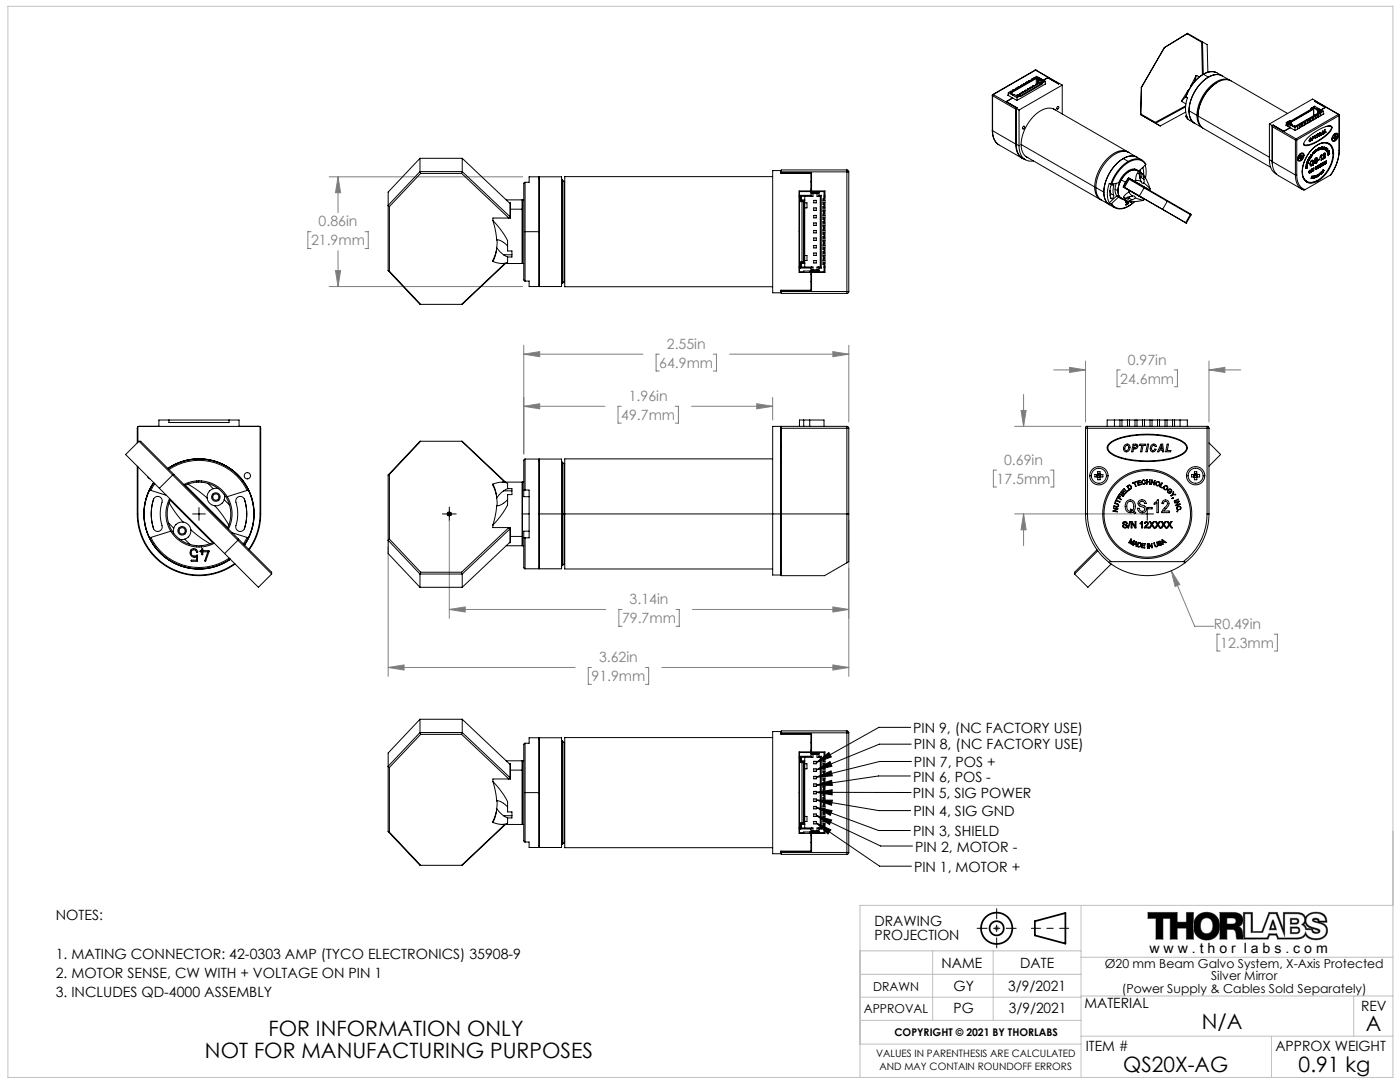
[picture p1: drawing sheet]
<svg xmlns="http://www.w3.org/2000/svg" width="279mm" height="216mm" viewBox="0 0 279 216" stroke-linecap="round" stroke-linejoin="round" font-family="sans-serif">
<defs><g id="words">
<g font-size="4.2">
<text x="53.6" y="206.8">FOR INFORMATION ONLY</text>
<text x="239.8" y="205.3">N/A</text>
<text x="272.6" y="205.8">A</text>
<text x="40.9" y="211">NOT FOR MANUFACTURING PURPOSES</text>
<text x="224.2" y="213.9">QS20X-AG</text>
<text x="259.2" y="213.9">0.91 kg</text>
</g>
<g font-size="2.8" fill="#808080">
<text x="63.6" y="45.2">0.86in</text>
<text x="62.1" y="49">21.9mm</text>
<text x="133.1" y="69.6">2.55in</text>
<text x="131.6" y="73.4">64.9mm</text>
<text x="223.6" y="76.6">24.6mm</text>
<text x="225.1" y="72.8">0.97in</text>
<text x="124" y="83.8">49.7mm</text>
<text x="125.5" y="80">1.96in</text>
<text x="200.4" y="92.8">0.69in</text>
<text x="198.9" y="96.6">17.5mm</text>
<text x="124.1" y="124.4">79.7mm</text>
<text x="125.7" y="120.6">3.14in</text>
<text x="242.2" y="125.5">R0.49in</text>
<text x="243.5" y="129.3">12.3mm</text>
<text x="118" y="135.9">91.9mm</text>
<text x="119.6" y="132.1">3.62in</text>
</g>
<g font-size="2.8">
<text x="182.2" y="146.2">PIN 9, (NC FACTORY USE)</text>
<text x="182.4" y="149.5">PIN 8, (NC FACTORY USE)</text>
<text x="182.2" y="155.9">PIN 6, POS -</text>
<text x="182.4" y="153">PIN 7, POS +</text>
<text x="182.2" y="159.2">PIN 5, SIG POWER</text>
<text x="182.2" y="166.8">PIN 3, SHIELD</text>
<text x="182.3" y="162.8">PIN 4, SIG GND</text>
<text x="182.4" y="173.9">PIN 1, MOTOR +</text>
<text x="182.6" y="169.9">PIN 2, MOTOR -</text>
<text x="11.1" y="183.6">NOTES:</text>
<text x="174.5" y="184.8">DRAWING</text>
<text x="11.1" y="191.3">1. MATING CONNECTOR: 42-0303 AMP (TYCO ELECTRONICS) 35908-9</text>
<text x="174.5" y="187.6">PROJECTION</text>
<text x="229.4" y="190.2">w w w . t h o r l a b s . c o m</text>
<text x="11.1" y="195.1">2. MOTOR SENSE, CW WITH + VOLTAGE ON PIN 1</text>
<text x="187.9" y="193.2">NAME</text>
<text x="190.3" y="197.7">GY</text>
<text x="201.2" y="197.7">3/9/2021</text>
<text x="203.6" y="193.2">DATE</text>
<text x="11.1" y="198.9">3. INCLUDES QD-4000 ASSEMBLY</text>
<text x="190.3" y="202.2">PG</text>
<text x="201.3" y="202.2">3/9/2021</text>
<text x="216.4" y="201.2">MATERIAL</text>
<text x="271.6" y="201.8">REV</text>
<text x="216.7" y="209.7">ITEM #</text>
<text x="254.5" y="209.7">APPROX WEIGHT</text>
</g>
<g font-size="2.5">
<text x="174.2" y="197.7">DRAWN</text>
<text x="220.5" y="193.2">Ø20 mm Beam Galvo System, X-Axis Protected</text>
<text x="241.7" y="195.6">Silver Mirror</text>
<text x="172.4" y="202.2">APPROVAL</text>
<text x="223.9" y="198.1">(Power Supply &amp; Cables Sold Separately)</text>
</g>
<text font-size="2.1" x="178.5" y="206.8">COPYRIGHT © 2021 BY THORLABS</text>
<g font-size="2">
<text x="174.8" y="211">VALUES IN PARENTHESIS ARE CALCULATED</text>
<text x="175.5" y="213.5">AND MAY CONTAIN ROUNDOFF ERRORS</text>
</g>
</g></defs>
<g fill="none" stroke="#000" stroke-width=".35">
<path d="M206.5 183.8l6.1-1.6v6.1l-6.1-1.7z"/>
<circle cx="198.9" cy="185.2" r="1.41"/>
<circle cx="198.9" cy="185.2" r="3.1"/>
</g>
<g fill="none" stroke="#808080" stroke-width=".2">
<path d="M65.7 35.3h38.6M67.5 35.3v7.1M67.5 35.3l.5 3.2h-1zM62.1 46.2h-.7v3.4h.7M65.7 57.2h38.6M67 54h1l-.5 3.2zM67.5 50v7.2M72.8 46.2h.7v3.4h-.7M104.5 70.7l3.2-.5v1zM104.5 70.7h23.8M104.5 68.9v21.7M131.6 70.7h-.7v3.3h.7"/>
<path d="M142.3 70.7h.7v3.3h-.7M145.6 70.7h23.8M154.2 79.3v4.5M166.2 70.2l3.2 .5-3.2 .5zM169.4 68.9v15.3M204.3 78.7v6.4M210.3 73.8h6.3M213.5 73.3l3.1 .5-3.1 .5zM216.6 72v12.2M223.6 73.8h-.7v3.4h.7M234.3 73.8h.7v3.4h-.7M241.3 73.8h6.3"/>
<path d="M241.3 72v12.2M241.3 73.8l3.2-.5v1zM104.5 81.1l3.2-.5v1zM104.5 81.1h16.2M124 81.1h-.7v3.3h.7M134.7 81.1h.7v3.3h-.7M138 81.1h16.2M151 80.6l3.2 .5-3.2 .5zM198.9 93.8h-.6v3.4h.6M202.5 85.1h13.2M203.8 81.9h1l-.5 3.2zM209.7 93.8h.6v3.4h-.6"/>
<path d="M77.5 109.1v25.9M89.7 103.8v19.6M169.4 103.8v31.2M202.5 102.5h25.2M204.3 102.5v6.4M204.3 102.5l.5 3.2h-1zM233.7 113.9l4.7 11.1h3.8M233.7 113.9l1.8 2.7-1 .4zM77.5 133.2h37.3M77.5 133.2l3.1-.5v1zM89.7 121.6h31.2M89.7 121.6l3.1-.5v1z"/>
<path d="M118 133.2h-.6v3.4h.6M124.1 121.6h-.6v3.4h.6M128.8 133.2h.7v3.4h-.7M132.1 133.2h37.3M134.9 121.6h.7v3.4h-.7M138.2 121.6h31.2M166.2 121.1l3.2 .5-3.2 .5zM166.2 132.7l3.2 .5-3.2 .5zM243.5 126.5h-.6v3.4h.6M254.3 126.5h.6v3.4h-.6M198.4 185.2h1M198.6 184.9l.7 .7"/>
<path d="M198.9 184.7v1M199.3 184.9l-.7 .7M229.1 182.1h5.8v1.9h1.9v-1.9h1.4v5.3h-1.4v-2.2h-1.9v2.2h-1.4v-4.1h-1.4v4.1h-1.4v-4.1h-1.6zM239 182.7a2.7 2.7 0 0 1 3.3-.3 2.7 2.7 0 0 1 1.1 3.1 2.66 2.66 0 0 1-3.3 2 2.66 2.66 0 0 1-1.9-3.3l.5-1.1zM240 183.4a1.27 1.27 0 0 1 1.5 0 1.27 1.27 0 0 1 .6 1.3 1.28 1.28 0 0 1-1.3 1.6 1.28 1.28 0 0 1-1.2-1.6v-.5zM243.5 182.1h2.7a1.52 1.52 0 0 1 1.8 .9 1.52 1.52 0 0 1-.8 1.9 1.65 1.65 0 0 1 .9 1.8v.7v-5.3h1.9v3.8h1.8l1.4-3.8h1.7l1.2 3.3v-3.3h3.3l.9 .4 .3 .5a2.61 2.61 0 0 1 4-.1l.2 1.1h-1.5a1.72 1.72 0 0 1 1.7 1.7 1.72 1.72 0 0 1-1.6 1.8 2.56 2.56 0 0 1-2.9-1 1.67 1.67 0 0 1-1.5 .9h-4l-.3-.8h-1.3l-.3 .8h-6.3v-.2a1.78 1.78 0 0 0-.7-1.7h-1.2v1.9h-1.4zM244.9 183.2h1.1a.61 .61 0 0 1 .7 .5 .61 .61 0 0 1-.7 .7h-1.1zM247.2 184.9h.1M248.4 182.3h1.3v3.8h2.3l1.4-3.8h1.3l1.7 4.5v-4.5h2.2a1.27 1.27 0 0 1 1.4 .4 1.27 1.27 0 0 1 .2 1.5l-.5 .3a1.13 1.13 0 0 1 .9 1h1.2a.89 .89 0 0 0 .7 .8 .89 .89 0 0 0 .9-.5l-.2-.4-1.1-.3a1.41 1.41 0 0 1-1.5-1.5 1.41 1.41 0 0 1 1.6-1.3 1.86 1.86 0 0 1 2.3 1.5h-1.2a.74 .74 0 0 0-.6-.6 .74 .74 0 0 0-.8 .4l.1 .2a5.8 5.8 0 0 1 2.5 1.2 1.67 1.67 0 0 1-.2 1.7 1.67 1.67 0 0 1-1.7 .6 1.87 1.87 0 0 1-2.1-1.4 1.53 1.53 0 0 1-1.8 1.3h-3.5l-.4-.9h-1.6l-.3 .8h-4.5zM253.9 183.6h.2l.7 1.9h-1.5zM254 184.1l.4 1.2h-.7zM257.5 183.2h1.1a.58 .58 0 0 1 .6 .6 .58 .58 0 0 1-.6 .6h-1.1z"/>
<path d="M257.5 185h1.3a.67 .67 0 0 1 .6 .6 .67 .67 0 0 1-.6 .7h-1.3zM257.8 185.2h.9a.44 .44 0 0 1 .5 .4 .44 .44 0 0 1-.5 .5h-.9zM257.8 183.5h1l.1 .5-.2 .1-.9 .1zM260.5 184a1.54 1.54 0 0 0 1.4 1.3h-1.2l-.2-.6-.3-.2zM262 185.3l1.1 .4a.61 .61 0 0 1-.7 .3 .61 .61 0 0 1-.4-.5zM262.2 183.6l.1-.1a.48 .48 0 0 1 .7 .3v.2l-.6-.2z"/>
</g>
<path d="M205.8 185.2h7.5" fill="none" stroke="#000" stroke-width=".2" stroke-dasharray="15.2 1.3 1.3 1.3" stroke-dashoffset="13.4"/>
<path d="M195 185.2h7.8M198.9 181.3v7.8" fill="none" stroke="#000" stroke-width=".2" stroke-dasharray="15.2 1.3 1.3 1.3" stroke-dashoffset="13.2"/>
<g fill="none" stroke="#c0c0c0" stroke-width=".2">
<path d="M1.6 1.3h276.4v213.7h-276.4zM171.6 189.7h44.1M171.6 199h44.1M171.6 194.4h44.1M186.1 189.7v13.9M198.2 189.7v13.9M215.7 198.7h62.3M215.7 180.7v34.3M215.7 191h62.3M270.2 198.7v8.1M278 180.7h-106.4v34.3M171.6 203.6h44.1"/>
<path d="M171.6 208.3h44.1M215.7 206.8h62.3M253.7 206.8v8.2"/>
</g>
<path d="M240 183.5a1.29 1.29 0 0 1 1.5-.1 1.29 1.29 0 0 1 .5 1.4 1.27 1.27 0 0 1-1.3 1.5 1.27 1.27 0 0 1-1.1-1.6l.1-.7zM238.9 182.8a2.8 2.8 0 0 0-.4 3.5 2.8 2.8 0 0 0 3.3 1.1 2.79 2.79 0 0 0 1.5-3.8 2.79 2.79 0 0 0-3.9-1.2zM229.1 182.1h5.8v1.9h1.9v-1.9h1.4v5.3h-1.4v-2.2h-1.9v2.2h-1.4v-4.1h-1.4v4.1h-1.4v-4.1h-1.6zM243.5 182.1h2.7a1.53 1.53 0 0 1 1.8 .9 1.53 1.53 0 0 1-.8 1.9l.4 .2 .3 .5 .2 1.8h-1.3l-.3-1.6-.2-.2-.4-.1h-1.1v1.9h-1.3zM244.8 183.2v1.2h1.4l.4-.3v-.5l-.2-.3zM262.2 183.6h.7l.1 .4-.7-.2zM260.5 184a1.54 1.54 0 0 0 1.4 1.3h-1.2l-.2-.6a.36 .36 0 0 1 0-.6zM248.1 182.1v5.3h5l.3-.8h1.3l.3 .8h4a1.71 1.71 0 0 0 1.5-.9 2.61 2.61 0 0 0 4.4-.3 1.67 1.67 0 0 0-1.6-2.2h1.5a1.92 1.92 0 0 0-2.5-2 2.14 2.14 0 0 0-1.7 1 1.79 1.79 0 0 0-2.1-.9h-2.4v3.3l-1.2-3.3h-1.7l-1.4 3.8h-1.8v-3.8zM248.4 182.3h1.3v3.8h2.3l1.4-3.8h1.3l1.7 4.5v-4.5h2.2a1.3 1.3 0 0 1 1.7 1.5l-.2 .4-.4 .3 .6 .4 .3 .6h1.2l.1 .5 .6 .3 .6-.1 .3-.3a.66 .66 0 0 0-.8-.7 1.89 1.89 0 0 1-1.9-1.3 1.71 1.71 0 0 1 2.2-1.7 1.58 1.58 0 0 1 1.6 1.6h-1.2l-.2-.4-.4-.2-.7 .2v.4l.8 .3a1.79 1.79 0 0 1 1.9 1.4 1.85 1.85 0 0 1-2.4 1.8 1.79 1.79 0 0 1-1.8-1.4 1.56 1.56 0 0 1-1.8 1.3h-3.5l-.4-.9h-1.6l-.3 .8h-4.5zM262 185.3l1 .4 .1 .2-.3 .1-.6-.1-.2-.2zM253.9 183.6l-.6 1.9h1.5l-.7-1.9zM254 184.1l.4 1.2h-.7zM257.5 183.2l1.5 .1 .2 .3v.5l-.5 .3h-1.2zM257.8 183.5v.7h.8l.3-.2-.1-.5zM257.5 185h1.6l.3 .4-.1 .6-.4 .3h-1.4zM257.8 185.2v.9h1l.4-.3v-.3l-.3-.2z" fill-rule="evenodd" fill="#000"/>
<g fill="none" stroke="#000" stroke-width=".2">
<path d="M38.4 102.5h2.6M39.7 101.3v2.5M88.3 102.5h2.7M89.3 102.2l.7 .7M89.7 101.2v2.7M90 102.2l-.7 .7M227.7 102.5h2.5M229 101.3v2.5M162.9 152.2l2.5-2 .5 .8zM162.9 153.6l2.7-1.6 .4 .9zM162.9 155.1l3-1.3 .2 1zM162.9 156.7l3.1-1 .1 1z"/>
<path d="M162.9 158.1l3.2-.5v1zM162.9 159.6l3.2 .1-.2 1zM162.9 158.1h18.7M162.9 159.6l12.5 2.1h6.3M181.6 158.1h.1M181.7 154.8h-6.4l-12.4 1.9M181.7 145.1h-6.3l-12.5 7.1M181.8 148.5h-6.3l-12.6 5.1M181.9 151.9h-6.4l-12.6 3.2M162.9 161.1l3.2 .6-.4 1zM162.9 162.7l3.1 .9-.4 .9zM162.9 164.2l2.9 1.4-.6 .8z"/>
<path d="M162.9 161.1l12.4 4.6h6.4M162.9 162.7l12.9 6.1h6.3M162.9 164.2l12.6 8.6h6.4"/>
</g>
<path d="M162.9 152.2l2.5-2 .5 .8zM162.9 153.6l2.7-1.6 .4 .9zM162.9 155.1l3-1.3 .2 1zM162.9 156.7l3.1-1 .1 1zM162.9 158.1l3.2-.5v1zM162.9 159.6l3.2 .1-.2 1zM162.9 161.1l3.2 .6-.4 1zM162.9 162.7l3.1 .9-.4 .9zM162.9 164.2l2.9 1.4-.6 .8z" fill="#000"/>
<g fill="#808080">
<path d="M89.7 121.6l3.1-.5v1zM166.2 121.1l3.2 .5-3.2 .5z"/>
<path d="M233.7 113.9l.8 3.1 1-.4zM203.8 81.9h1l-.5 3.2zM204.3 102.5l.5 3.2h-1zM213.5 73.3l3.1 .5-3.1 .5zM241.3 73.8l3.2-.5v1zM166.2 70.2l3.2 .5-3.2 .5zM104.5 70.7l3.2-.5v1zM151 80.6l3.2 .5-3.2 .5zM104.5 81.1l3.2-.5v1zM166.2 132.7l3.2 .5-3.2 .5zM77.5 133.2l3.1-.5v1zM67.5 35.3l.5 3.2h-1zM67 54h1l-.5 3.2z"/>
</g>
<g fill="none" stroke="#000" stroke-width=".2">
<path d="M198 19l.1 .1M198 19v7M198.1 19.1l4.6 2.7M198.1 19.1v7M198.1 18.9l-.1 .1M198.1 18.9h.1M198.2 18.9l-.1 .2M198.2 18.9l4.7 2.6M201.2 18.9l-.1 .1 1 .5M201.2 18.5l1.8 1M201.2 18.5v.6M201.9 18.5l-.2 .1 .5 .4 .2-.1 .8 .4 .3-.2-.2-.2"/>
<path d="M202.1 19.5l-1.3 .8 2.2 1.2-.2 .1M202.1 19.5v.1M202.1 18l-.9 .5M202.1 18h.1M202.7 17.7l-.6 .3M202.7 17.7h.1M202.9 19v.2M202.9 19l.2 .1M203 19.5v.5M203.1 19.1v.2M203.2 19l.2 .1M203.2 19v.3"/>
<path d="M203.2 19.1h-.1M203.2 17.4l-.5 .3M203.2 17.4h.1M203.2 19h.1M203.2 19h-.3M203.3 18.9l-.1 .1M203.5 18.7l.1 .1M203.5 18.7v.1M203.7 17l-.5 .4M203.7 17v.1M203.7 18.6l-.2 .1M204 18.4h.1"/>
<path d="M204 18.4v.1M204.3 16.7l-.6 .3M204.3 16.7v.1M204.3 18.3l-.3 .1M204.5 18.1h.1M204.5 18.1v.1M204.8 16.4l-.5 .3M204.8 16.4v.1M204.8 18l-.3 .1M205 17.8h.2M205 17.8v.1M205.3 16.1l-.5 .3"/>
<path d="M205.3 16.1v.1M205.3 17.7l-.3 .1M205.6 17.5h.1M205.6 17.5v.1M205.8 15.8l-.5 .3M205.8 15.8v.1M205.9 17.4l-.3 .1M206.1 17.2h.1M206.1 17.2v.1M206.4 15.5l.5-.3 1 .6M206.4 15.5l-.6 .3M206.4 15.5v.1"/>
<path d="M206.4 17.1l-.3 .1M206.6 14h.2M206.6 14h.1M206.6 14l-8.5 4.9M206.6 16.9h.1M206.6 16.9v.1M206.7 14l-8.5 4.9M206.7 14l4.6 2.7M206.8 14h-.1M206.8 14l5.2 3M206.8 15.5l-5.1 2.9 .3 .2 .1 .3M206.8 15.5l.2 .1"/>
<path d="M206.8 15.5v1.3M206.8 16.8l-.2 .1M206.8 16.8h.1M206.9 15.7l-.1-.1-5 2.9M206.9 15.7l.1 .3M207 15.6l-.1 .1M207 16v.7M207.1 15.6l.5 .3M207.1 15.6l.1 .3M207.2 15.5l-.2 .1M207.2 15.5l.5 .3-.2 .1M207.2 15.5l-.1 .1"/>
<path d="M207.2 15.9v.7M207.2 15.9l-.2 .1M207.4 16l.7 .4M207.4 16l-.1 .6M207.5 15.9l.8 .4-.4 .3-.3-.2-4.3 2.5M207.5 15.9l-.1 .1M207.6 16.5l.3 .1M207.6 16.5l-4.2 2.4 .3 .2v.2l4.2-2.5M207.6 16.5l.1 .2M207.7 16.7l.2 .1M207.7 16.7l-4.7 2.8M207.9 15.8l.7 .4"/>
<path d="M207.9 15.8v.1M207.9 16.6v.2M208.6 16.2l-.7 .4M208.6 16.2v.6M208.6 16.7l-5.7 3.3M209.1 15.5l2.2 1.3 .1-.1M209.1 15.5l-.9 .5M209.1 15.5h.1M211.2 16.7h.1M211.3 16.7h-.1M211.4 16.7h-.1M212 17l-8.6 5"/>
<path d="M212 17v5.7M227.8 17.4l-.2 5.5M232.4 9.5l-4.6 7.9M232.4 9.5h.1M236.7 19.2l-.9 .9M236.7 19.4l.3 .1-.3 1.1a4.3 4.3 0 0 0 .3 2.8l-.3-.1M236.9 6.7l-4.5 2.8M236.9 6.7l2.9 1.7M237 6.6l3.9 2.3 .2 5.5M237 6.6l-.1 .1M237 6.6l-4.6 2.9M237.1 18.1l-1.3 2"/>
<path d="M237.1 18.1l-.1 .3M237.2 18.1l-.3 .7M237.2 18l-.1 .1M237.6 17.3h.1M237.6 17.3v.1M237.6 17.2v.1M237.8 17l-.2 .2M238.1 16.7l-.5 .6M238.7 15.1l-.3 1.2M238.7 15.1l.6 .3M238.7 15.1l-1.1 2.1M239.8 8.4l.2 6.5"/>
<path d="M239.8 8.4h.2l.1 6.4M240.2 14.8a8.6 8.6 0 0 0-3.5 4.6M240.2 14.8l1 .6M241.2 15.4a8.1 8.1 0 0 0-3.8 7.7 2.27 2.27 0 0 0 1 1.5 2.71 2.71 0 0 1-1.1-2.5M242.5 14.4a4.4 4.4 0 0 0-4.2 2l-1 1.4-.6 1.6M242.5 14.4l3 1.6M242.5 14.4a3 3 0 0 0-2.3 .4M242.7 16.6a8.1 8.1 0 0 0-3.6 6.3M243.9 15.1a2.71 2.71 0 0 0-2.7 .3M243.9 15.1a3.5 3.5 0 0 0-3.9 1.2 8.7 8.7 0 0 0-2.7 5.8M245.5 16a3.5 3.5 0 0 0-3.9 1.2 8.7 8.7 0 0 0-2.7 5.8M83.8 31.6l-6.3 6.7v15.7"/>
<path d="M83.8 31.6v2.6M83.8 34.2l-6.3 6.8 .2 .2M83.8 34.2l.2 .4M83.8 34.2h8.4M83.8 31.6h8.4M84 34.6l-6.3 6.6M84 34.6h8.1M92.1 34.6l9.4 8.9M92.2 31.6v2.6M92.2 31.6l9.6 9v2.9M92.2 34.2l-.1 .4M92.2 34.2l9.6 9-.3 .3"/>
<path d="M101 39.9h3.5M104.2 39.9v12.7zM104.8 36.4l-.3 .2v19.2l.3 .3M104.8 36.4v9.8M104.8 36.4h.8v-1.1h6.5v21.9h-6.5v-1.1h-.8M107.6 35.3v10.9M107.6 35.7h.1M107.6 35.3v21.9M112.1 35.9h.2M112.3 35.9v20.6M112.3 35.9l.3 .3M112.6 36.2v20"/>
<path d="M112.6 36.2h.1M154.2 35.2h-41.5v22h41.5M154.2 34h1.6v.5h6v3.6h-2.3v16.3h2.3v3.5h-6v.5h-1.6zM155.9 34.5h.1M155.9 34.3v.2M155.9 34.5h6.1v3.6h2.6v16.3h-2.6v3.6h-6.1M155.9 34.3h13.1M159.5 39.3h.1M159.5 39.1h.1M159.6 38.2h4.9v1.5h-.3v1.1h.3v.4h-.3v1.1h.3v.4h-.3v1.1h.3v.4h-.3v1.1h.3v.4h-.3v1.1h.3v.4h-.3v1.1h.3v.4h-.3v1.1h.3v.4h-.3v1.1h.3v.4h-.3v1.1h.3v1.4h-2.9v-.1l-2 .1zM159.7 39v1.1M159.7 39h2.2"/>
<path d="M159.7 39l.2 .2M159.9 39.2v.7M159.9 39.9h.7M159.9 39.9l-.2 .2M160.6 39.2v14.1M160.6 40l-.1 .1M161.8 37.7h.2M161.8 36.3h.2M161.9 38.4v.6M161.9 38.4h1.6M161.9 39l.1 .2M161.9 38.4l.1 .2h1.4l.1-.2"/>
<path d="M162.3 38.6v.6h-2.4M162.4 40h.5v.5h-.5zM163.1 38.6v.6h.6M163.5 38.4v.6M163.5 39h.4M163.5 39l-.1 .2M163.7 39.2v14.1M163.9 39v14.5M163.9 39l-.2 .2M164.2 40h.4M164.5 39.3h.1M164.5 39.1h.1"/>
<path d="M169 33.9l.3 .1 .1 .3M169 34.3h.4M169 33.9v.4M169 33.9h-13.1v.4M169 34.3v23.9M169.4 34.3v23.9M198 26l.1 .1M198 26v.2a3.3 3.3 0 0 0 1.1 2.5M198.1 26.1a2.99 2.99 0 0 0 1.3 2.8l4.6 2.7M198.1 26.1l4.6 2.7M200.9 20.3h.1M202.7 28.8a2.83 2.83 0 0 0 1.8 3"/>
<path d="M202.7 21.8v7M202.8 28.8a3 3 0 0 0 1.8 3.1M202.8 21.6l.6 .4M202.8 28.8l.6 .3M202.8 21.6v7.2M202.9 21.5l-.2 .3M202.9 21.5v.1M202.9 20l-.8-.4-1.2 .7M203.4 29.1a2.55 2.55 0 0 0 2.9 3M203.4 22v7.1M203.8 28.8a2.65 2.65 0 0 0 1.3 2.7M203.8 28.8l14.7 8.5"/>
<path d="M204 25.6l.3 .1M204.2 25.3l.1-.1a.25 .25 0 0 1 .1 .3 .25 .25 0 0 1-.4 .1zM204.7 31.2l14.9 8.6M204.8 31.3h.1M210.2 21.7l14.9 8.6M210.3 21.8h.1M210.6 21.9a3.1 3.1 0 0 0-3.7 .8 8.7 8.7 0 0 0-3.1 6.1M210.9 21.6l.2 .2M211 21.3l.2-.1a.25 .25 0 0 1 .1 .4 .25 .25 0 0 1-.4 0zM218.5 37.3a2.62 2.62 0 0 0 1.3 2.6M218.7 37.4a2.7 2.7 0 0 0 1.1 2.5M218.7 37.4l1.6 .9"/>
<path d="M219.8 39.9l2.6 1.5M221.5 38l.1 .6M221.6 39.4l.4 .2M221.6 38.6l-.1 .5M221.6 38.6l.7 .4M221.7 36.7l.1 .1M221.7 36.7l-.3-.1-.3 1a4.3 4.3 0 0 0 .3 2.9M221.9 36.8l.4 .3M222 36.7a1.29 1.29 0 0 0-.5 1.5l.2 1.3 .3 .1M222.1 36.7l.2 .4M222.3 39l-.1 .3-.2 .3M222.3 37.1l-.2 1 .2 .9"/>
<path d="M222.5 37.8l.6 .3M222.8 36.6l-.1 .2a2.65 2.65 0 0 0 .2 2.3M222.8 39l1.8 1M222.9 39.1l-1.5 1.4M222.9 39.1l.4 .2M223 39.2h.1M223.3 39.3l.4 .3 .4 .1M223.3 39.3l-1.5 1.3M223.8 35.9a2.99 2.99 0 0 0-.2 3.5l.2 .1a1.54 1.54 0 0 1-.7-1.4M223.8 35.9l.8 .5M224.2 31.6a8.1 8.1 0 0 0-3.8 7.8 2.27 2.27 0 0 0 1 1.5 2.7 2.7 0 0 1-1.1-2.6M224.2 31.6a2.7 2.7 0 0 1 2.7-.2 3.5 3.5 0 0 0-3.9 1.1 8.7 8.7 0 0 0-2.7 5.8"/>
<path d="M224.2 31.6l1 .6M224.2 37.3l12.6 7.2 .9-1.6M224.2 39.4l.4 .6M224.2 39.4l.4 .2M224.3 39.8l.4 .3M224.6 36.4l-.4 .9 1.2 .7M224.6 36.4l.6-.9 4.3 2.4M224.6 39.6v.4M225 39.4l-.4 .2M225 39.4h.1M225.1 39.4a.29 .29 0 0 1-.2 .2 .29 .29 0 0 1-.3 0M225.1 39.3v.1"/>
<path d="M225.2 32.2a2.29 2.29 0 0 1 3.5 .6l-.1 .1M225.2 32.2a8.6 8.6 0 0 0-3.5 4.5M225.2 35.7l.1 .1M225.2 35.7h.3M225.2 35.7l-1 1.6M225.3 30.5a3.5 3.5 0 0 0-3.9 1.1 8.7 8.7 0 0 0-2.7 5.8M225.3 30.5l2.6 1.4M225.3 30.5a3.1 3.1 0 0 0-3.9 .8 8.7 8.7 0 0 0-2.9 6M225.3 38.3l-.6 .5-.5 .6M225.3 38.3l.7 .8M225.3 39.5l-.6 .6M225.3 39.5l.6 .4"/>
<path d="M225.3 35.8l-.9 1.6-.2-.1M225.3 35.8l12.4 7.1M225.4 38l-.1 .3M225.4 38l3 1.8-.2 .2M225.5 39.2l-.2 .3M225.5 35.7l12.1 7 .1 .2M225.5 35.7l-.2 .1M225.9 39.9l-.5 .1M226 39.1h.4l.2 .4M226 39.1l-1 .3M226.4 33.7l1.3 .8M226.6 39.5l1.6 .5"/>
<path d="M226.6 39.5l-.7 .4M226.6 36l-.1 .2 3 1.7M226.6 36l1.1 .2M226.9 34l.3 .2M226.9 34a2.65 2.65 0 0 0-3 1.6l-.1 .3M226.9 34a2.55 2.55 0 0 0-2.9 1.5l-.7 1.3-.2 1.3M227 34.5h.7M227 34.5l-.2 .5-.2 1M227 34.5l.4 .3M227.2 39l-.1 .1M227.2 34.2a1.76 1.76 0 0 0-2.6 .3l-.8 .9-.5 1.1-1.5 .3M227.4 39.1l-.1 .1"/>
<path d="M227.4 34.8v.4M227.4 34.8a.29 .29 0 0 1 .2 .2 .29 .29 0 0 1-.1 .3M227.4 35.2l.3 1M227.4 35.2l.1 .1M227.5 34l.1 .4M227.5 35.3h-.1M227.5 34.1l.1 .1M227.6 33.8v.6zM227.6 22.9l.1-.1 2.9 1.6M227.7 35.4l-.2 .3M227.7 35.4l.6 .3M227.7 36.2l.2 .3h.4"/>
<path d="M227.7 34.5l-.3-.1 .5 .2M227.7 34.5l-.3 .3M227.9 34.6l-.2 .8M227.9 34.6l.3 .2M228 33.4l.1 .1M228.1 33.5l.1 1.3M228.2 35.2l.1 .5M228.2 35.2l.3 .2M228.2 34.8l.3 .6M228.2 34.8v.4M228.2 40l-2.4 .2M228.2 37.2v.1"/>
<path d="M228.3 36.5l1.2 1.2M228.3 35.7v.8M228.4 37.4l-1 1.8M228.5 33h.1a4.9 4.9 0 0 1 0 2.5M228.5 35.4l1 2.3M228.6 32.9a2.25 2.25 0 0 0-3.4-.5 8.4 8.4 0 0 0-3.4 4.4M228.6 32.9l-1.4 1.3M229.5 37.7v.2M235.8 20.1l.9 .6M236.6 21.3l-6 3.3v-.2M236.6 21.1l-6 3.3M236.6 22.4l-5 2.7-4-2.2"/>
<path d="M236.7 23.2l.4 .6M236.7 23.3l.6 .6 2.7 1.6M236.8 23l-.1 .3M237.3 22.1l1.6 .9M238.9 23a2.7 2.7 0 0 0 1.1 2.5M239.1 23.2a2.71 2.71 0 0 0 1.1 2.5l13.4 7.7M239.1 23.2l14.2 8.2M253.3 31.9l.6 .3v.4M253.3 31.9a3 3 0 0 0 1.5 2.9M253.3 24.7l.6 .4M253.3 24.7v7.2M253.9 25.1v7.1"/>
<path d="M253.9 32.2a3.1 3.1 0 0 0 1.3 2.9l4.6 2.6M253.9 32.2l4.6 2.7M254 25l-.1 .3 4.6 2.6M254 25l4.7 2.7M254.1 25l2.1 1.2M254.1 25l-.2 .1M254.1 25h.1M254.1 25h-.1M256.2 26.2h.1M256.7 24.9l.8 .6M256.7 24.5l.3 .1M256.7 24.5v.5"/>
<path d="M257 22.6l-11.3-6.4a3.5 3.5 0 0 0-3.9 1.1 8.7 8.7 0 0 0-2.7 5.9M257 24.6v.6M257.1 24.6l.3 .3M257.1 24.6h-.1M257.1 24.6v.6M257.4 24.1l-.4 .2 .8 .5M257.4 24.1l.3 .2M257.4 24.9l1 .6M257.4 24.1v.5M257.4 24.9l.1 .6M257.7 24.4l-.3-.1-.2 .1M257.7 24.4v.3"/>
<path d="M257.7 24.4h.1M257.7 24.3v.1M257.8 24.8l.2 .3M258.4 25.5v.5M258.5 26l-1-.5-1.3 .7M258.5 27.9h.3M258.5 34.9h.3M258.5 34.9a2.88 2.88 0 0 0 1.6 3M258.5 27.9v7M258.7 27.7l.1 .2M258.7 27.7l-.2 .2M258.8 34.9a2.8 2.8 0 0 0 1.7 2.9"/>
<path d="M258.8 27.9v7M259 25.2v.6M259 25.2l-.6 .3M259 31.6l.2 .4M259 31.6h.1M259.3 24.9l-.3 .3M259.3 24.9h.1M259.3 24.9v.7M259.3 31.4v.2l.2-.1M259.3 31.4l.2 .1M259.3 24.9v.6M259.4 30.8a.51 .51 0 0 1 .7-.2 .51 .51 0 0 1 .1 .8l-.2 .3a.55 .55 0 0 1-.4 .5 .55 .55 0 0 1-.6-.4v-.5z"/>
<path d="M259.4 30.9a.43 .43 0 0 1 .7-.2 .43 .43 0 0 1-.1 .7v.2a.48 .48 0 0 1-.4 .4 .48 .48 0 0 1-.5-.2zM259.4 31.3l.3 .3M259.5 31.5h.1M259.5 24.9h-.2M259.5 24.9v.5M259.5 30.7h.5M259.5 30.7h.1M259.5 31.1l-.2 .3M259.5 31.1h.2M259.5 31.1l.2 .1M259.5 31.1l.2-.1v.1M259.5 31.5v.2l.2-.1"/>
<path d="M259.5 31.2l.4 .1M259.7 31.1v.1M259.7 31.4v.2M259.7 31.4h.1M259.7 31.4l-.2-.1 .2 .1M259.7 31.2l.2-.1v.2M259.8 24.6l-.3 .3M259.8 24.6h.1M259.8 24.6v.7M259.9 24.6v.6M259.9 34.2h.1M259.9 31.3l-.2 .1"/>
<path d="M260 35.2l.3 .5 .5 .5M260 24.5l-.1 .1M260 24.5v.6M260.1 31h.1M260.2 28.9h.1M260.3 28.9h.7M260.3 28.9h.1M260.3 24.3l-.3 .2M260.3 24.3h.1M260.3 24.3v.7M260.4 24.3v.6M260.5 37.8l-.4 .1"/>
<path d="M260.5 24.2l-.1 .1M260.5 24.2v.6M260.6 33.6h.1M260.7 32.9l.2-.1 .1 .2M260.7 32.9h.1M260.7 32.8h.1M260.8 32.6h.1M260.8 33.1v.1M260.8 32.6l-.1 .2M260.8 32.6h.2M260.8 33.3h.1M260.8 32.5l-.1 .3"/>
<path d="M260.8 32.9h.1M260.8 32.5v.1M260.8 32.5h.1M260.8 32.9l.1 .2-.3 .1h.2M260.8 32.9h-.1M260.9 33.5l-.3 .1M260.9 33.5h.1M260.9 24l-.4 .2M260.9 24h.1M260.9 24v.6M260.9 33.3l-.3 .3M260.9 33.2v.1"/>
<path d="M260.9 32.3h.1M260.9 32.3l.1-.2-.2 .2 .3 .1M260.9 33.2l-.3 .2 .2-.1M260.9 33.2l-.3 .4M260.9 32.8v.2M260.9 33l-.1 .1M260.9 33h.1M261 33l-.2 .2M261 32.3l.1-.2-.1 .2M261 32.3h.1M261 27.5a7.4 7.4 0 0 1 4.6-2.3 .51 .51 0 0 1 0 .8 8.5 8.5 0 0 1-5 3.1 .47 .47 0 0 1-.5-.4 .47 .47 0 0 1 .3-.5zM261 32.3l.1 .1"/>
<path d="M261 32.6h.1M261 31.9l.3 .1zM261 32.6h-.2M261.1 23.9l-.2 .1M261.1 23.9v.6M261.1 32.4h.1M261.1 31.7h.1M261.1 31.7l.2 .1M261.2 31.8h.1M261.2 31.5l-.1 .3 .2 .1M261.2 32h.1M261.3 34.3h.1"/>
<path d="M261.3 34.4h.1M261.3 28.1h.1M261.3 34.4v.1h.1M261.3 28h.1M261.3 28v.1M261.3 34.2h.1M261.3 34.5h.1M261.3 31.9h.1M261.3 34.2l.3 .1M261.3 31.6l-.1 .2zM261.3 28.3h.1M261.4 34h.1"/>
<path d="M261.4 23.7h.1M261.4 23.7l-.3 .2M261.4 23.7v.6M261.4 34l-.1 .2M261.4 34.5h-.1M261.4 34.5h.1M261.5 34.2v.1M261.5 34.2l-.2 .1M261.5 31.6l-.2 .3M261.5 34.3h-.2M261.5 34.3h.1M261.5 34h-.1"/>
<path d="M261.5 23.7v.6M261.5 34h.1M261.5 28.1h.1M261.5 34.3l-.2 .1M261.5 32.7l.1 .2M261.5 31.5h.1M261.5 32.7h.1M261.5 32.7l.1 .3M261.5 34.2l.1 .1M261.5 27.6h.1M261.5 27.6a.35 .35 0 0 1 .2 .4 .35 .35 0 0 1-.4 .2v-.1M261.5 27.6l-.2 .4"/>
<path d="M261.6 34h.1M261.6 34h-.2M261.6 34h-.2l-.1 .3M261.6 34.3l-.2 .2M261.6 34.3h.1M261.6 31l.1 .2M261.6 31h.1M261.6 23.6l-.1 .1M261.6 23.6v.6M261.6 30.9l-.1 .1 .2 .2 .1-.1M261.6 30.9h.1M261.6 31.3h.1"/>
<path d="M261.6 31.3l-.1 .2-.2-.1 .2 .1M261.6 31.3l-.1 .2M261.6 30.9v.1M261.6 34.4h.1M261.7 27.8h.1M261.7 27.8l-.2 .3M261.7 27.8l-.2-.1-.1 .1 .1 .3M261.7 31.3l-.2 .2M261.7 21.6l.2 .2-4.2 2.4-.3-.2-.7 .5M261.7 21.6l.7-.4 1.7 1M261.7 21.8l.1 .1M261.7 21.8l-4.1 2.3"/>
<path d="M261.7 21.6v.2M261.7 35.6h.1M261.7 35.5h.1M261.7 27.5v.1M261.7 30.9h-.1M261.7 30.9h.1M261.7 31.2h.1M261.7 33.8l-.1 .6zM261.8 33.1h-.3M261.8 33.1h.1M261.8 30.9h-.1M261.8 30.9h.1"/>
<path d="M261.8 32.1l-.3 .6M261.8 32.1h.1M261.8 32.1a.4 .4 0 0 1 .2 .4 .4 .4 0 0 1-.2 .3M261.8 31.1l-.1 .1M261.8 32.8l.1 .1M261.8 35.6h.1M261.8 31.1h.1M261.8 30.8h.1M261.8 30.9v.2M261.8 35.6l.3-.4-.2 .4M261.8 35.4h.1M261.8 35.2h.1"/>
<path d="M261.8 30.8v.3M261.8 35.4v-.2l-.1 .4M261.8 35.2l-.1 .4M261.8 35.2v.4M261.8 30.8l-.2 .1M261.8 29.8a2.87 2.87 0 0 1 3.6-1.1 3.4 3.4 0 0 1 .4 3.9 5.6 5.6 0 0 1-4.2 3.9 2.04 2.04 0 0 1-1.7-2.6l.6-2.2zM261.9 28h.1M261.9 32.9l-.2 .1M261.9 34.2h-.1M261.9 33.8v.4M261.9 33.8h.1M261.9 34.2h.1"/>
<path d="M261.9 33.8l.3 .3M261.9 32.1h-.1M261.9 32.1h.1M261.9 21.7l.3-.2 .7 .5M261.9 23.4h.1M261.9 23.4l-.3 .2M261.9 23.4v.6M261.9 30.5l.1 .1M261.9 32.9h.2M261.9 32.9l-.1 .2M261.9 32.9h.1M262 27.3h.1"/>
<path d="M262 27.3l-.1 .7M262 23.4v.6M262 32l.1 .3M262 32.8h.1M262 35.2h.1M262 32.8h.2l-.1 .1M262 35.2l-.2 .4M262 35.2l-.1 .4M262 29.6a2.66 2.66 0 0 1 3.3-.8 3.5 3.5 0 0 1 .3 4 5.4 5.4 0 0 1-4 3.6 1.92 1.92 0 0 1-1.7-2.5l.6-2.1 .7-1.2zM262 27.6h.1M262 30.4v.1M262 30.5v.1"/>
<path d="M262 30.5l.2 .1M262 21.8l-4.3 2.5M262.1 35.4l-.1 .2M262.1 35.4h.1M262.1 30.4l.1 .2M262.1 30.4h.1M262.1 34h.1M262.1 34l-.3-.3 .1 .5M262.1 34l.1-.5v.6M262.1 21.8l-4.4 2.6M262.1 21.8h.1M262.1 32.3h.1"/>
<path d="M262.1 23.3v.6M262.1 23.3l-.1 .1M262.1 32.3l-.1 .5M262.1 32.3a.31 .31 0 0 0-.3-.4 .31 .31 0 0 0-.3 .4 .43 .43 0 0 0-.1 .5 .43 .43 0 0 0 .4 .3M262.1 35.3v.1zM262.1 35.3h.1M262.1 27.2h.1M262.1 27.2h.2v.2l-.4 .6M262.1 27.2l-.1 .1M262.2 21.8v1.3M262.2 30.3h.1M262.2 30.3l-.3 .2"/>
<path d="M262.2 30.3l-.1 .1M262.2 34v.1M262.2 21.4v1.5M262.2 21.4l.7 .4M262.2 21.4l-.4 .2 .3 .2M262.2 22.9l.1 .1M262.2 22.9h.1M262.2 35.4h.1M262.2 30.6h.1M262.2 35.2l-.1 .1M262.2 35.2h.1M262.2 35.4v.1"/>
<path d="M262.2 35.2v.3M262.2 35.2l-.2 .4M262.2 35.2v.1M262.2 35.2l-.1 .2M262.2 27.4h.1M262.2 27.4l-.2 .2M262.2 27.4h-.2v.2M262.2 35.5h.1M262.3 27.2h.1M262.3 30.2l.1 .2M262.3 30.2h.1M262.3 35.5h.1"/>
<path d="M262.3 30.3v.1M262.3 30.3h.1M262.3 30.4h.1M262.4 35.2h.1M262.4 35.2l-.1 .3M262.4 35.5h-.1M262.4 32.1h.1M262.4 32.3l.1 .2M262.4 32.3l-.1 .1 .1 .2h.2M262.4 20.2l2.1 1.2-.8 .5M262.4 20.2h.1M262.4 35.1v.1"/>
<path d="M262.4 27.2h.1M262.4 27.2l.2-.1-.1 .6M262.4 31.9l.1 .1M262.4 31.9h.1M262.4 35.1h.1M262.4 35.1l-.1 .4M262.4 27.1h.1M262.4 27.1v.1M262.5 32.5h.1M262.5 23.1l-.4 .2M262.5 23.1h.1M262.5 23.1v.6"/>
<path d="M262.5 30h.1M262.5 30v.1M262.5 30l-.3 .2 .1 .3 .2-.2M262.5 32l.3-.1 .1 .2M262.5 35.1v.1M262.5 30.1l-.2 .1M262.5 35.1l-.1 .4M262.5 35.1l-.1 .1M262.5 20.2l4.7 2.6M262.5 20.2h-.1M262.5 20.2l4.6 2.6M262.5 30.2h.1"/>
<path d="M262.5 27.7h.1M262.5 30.2l-.2 .1M262.5 35.1h.1M262.5 20.1h.1M262.5 20.1l-.5-.3-8.7 4.9M262.5 20.1l-.2 .1 2.2 1.2M262.5 35.1v.2M262.5 30.3h.1M262.5 35.3l-.1 .2M262.5 35.3h.1M262.6 33.4l-.1 .1M262.6 33.4h.1"/>
<path d="M262.6 33.4l-.1 .2 .1-.3v.5M262.6 33.4v.4M262.6 30.1l.1 .1M262.6 31.6h.1M262.6 35.4h.1M262.6 31.6l-.2 .3M262.6 31.6l.3 .1M262.6 30.1h.1M262.6 35.2h.1M262.6 32.6h-.2M262.6 32.6h.1M262.6 35.2v.2"/>
<path d="M262.6 33.8h.1M262.6 35.1v.3M262.6 35.1h.1M262.7 23l-.2 .1M262.7 23v.6M262.7 29.9l-.1 .2M262.7 29.9h.1M262.7 32.1h.1M262.7 32.1h-.3M262.7 32.1a.2 .2 0 0 1 0 .3 .2 .2 0 0 1-.3-.1M262.7 31.6h-.1M262.7 30.2h-.1"/>
<path d="M262.7 30.2h.1M262.8 29.8l-.1 .1M262.8 35.2h.1M262.8 35.3h.1M262.8 29.9h.1M262.8 35.2h-.2M262.8 35.3l-.2 .1M262.8 29.8h.1M262.8 35l-.2 .1v.3l.2-.1M262.8 35h.1M262.8 30l-.1 .2-.1-.1M262.8 33.3h.1"/>
<path d="M262.8 26.8h.1M262.8 31.5l.1 .1M262.8 26.8l-.4 .3M262.8 26.8l-.3 .9M262.8 35l-.2 .1M262.8 29.8l-.1 .1-.1 .2M262.8 29.8v.1M262.8 31.9l.1 .2M262.8 30l-.1 .2M262.9 30l-.2 .2M262.9 30h-.1M262.9 27.4h.1"/>
<path d="M262.9 22l.1 .3M262.9 36a2.26 2.26 0 0 1-2.2 .3M262.9 36l.1 .1M262.9 31.6v.1M262.9 31.7a.34 .34 0 0 0-.5-.1 .34 .34 0 0 0-.1 .5h.1M262.9 33.2l-.1 .1M262.9 33.2h.1M262.9 32.1l-.3 .5M262.9 32.1h.1M262.9 33.2l-.1 .5M262.9 21.8v.2M262.9 33.5l-.1 .1"/>
<path d="M262.9 33.5h.1M262.9 36h.1M262.9 29.7v.4zM263 30h-.1M263 29.8h.1M263 33.2h-.1M263 26.8h.1M263 26.8l-.1 .6M263 33.2h.1M263 34.9v.3zM263 22.3v.3M263 22.8v.6"/>
<path d="M263 22.8l-.3 .2M263 22.8h.1M263 31.9l.3-.2-.3 .3zM263 33.1v.1M263 35.2h.1M263 33.2l-.1 .3M263 33.5h.1M263.1 33.2l-.2-.1-.1 .2M263.1 33.2l-.2 .3M263.1 22.8v.6M263.1 26.7h.1M263.1 26.7l-.2 .7"/>
<path d="M263.1 26.7l-.1 .1M263.1 33.5l-.3 .2M263.1 33.5l-.3 .1M263.1 34.8v.3M263.1 21.8l.4 .3M263.1 21.8l.1 .3M263.1 34.9v.2M263.1 34.9h.1M263.1 34.8h.1M263.1 34.8l.2 .2zM263.1 34.9l.2 .1M263.1 21.7l.6 .3-.2 .1"/>
<path d="M263.1 21.7l-.2 .1M263.1 21.7v.1M263.1 29.8h.1M263.1 35.1h.1M263.1 29.8l-.1 .1M263.1 29.7l-.1 .1M263.1 29.6v.3zM263.2 29.9h-.1M263.2 33.5h.1M263.2 27h.1M263.2 33.5l-.4 .2M263.2 22.1v.4"/>
<path d="M263.2 22.1l-.2 .2M263.2 22.7l-.1 .1M263.2 22.7v.6M263.2 27.2h.1M263.3 29.9h.1M263.3 33v.1M263.3 33.2l-.1 .3M263.3 33.2h.1M263.3 33h-.2l.2 .1-.1 .4M263.3 33.1l.2-.3-.2 .3 .2 .2M263.3 34.7v.3M263.3 33.2l.1 .1 .2-.1"/>
<path d="M263.3 31.7v.1M263.3 34.7h.1M263.3 35h.1M263.4 27.1h.1M263.4 22.2l-.1 .2M263.4 22.2l.1 .1M263.4 26.5h.1M263.4 26.5l-.2 .5M263.4 26.5h.2l-.1 .1M263.4 29.7h.1M263.4 29.7l-.1-.2v.4M263.5 29.8h-.1"/>
<path d="M263.5 29.8h.1M263.5 29.8l-.2-.2v.3M263.5 22.1l.1 .1-5.1 3-.1-.1-.2 .1-.6-.3 .2-.1M263.5 22.1l-.1 .1M263.5 26.9h.1M263.5 26.9l-.1 .2M263.5 29.4v.4M263.5 33.3h.1M263.5 26.6h.1M263.5 26.6l-.2 .2 .1 .3M263.5 22.4l-.3 .3M263.5 22.4l.1 .1"/>
<path d="M263.5 22.4v.7M263.5 34.7h.1M263.5 34.7v-.2v.3l.1-.1M263.5 26.5h.1M263.6 26.8h.1M263.6 26.8l-.2 .4-.2-.2M263.6 26.8l-.1 .1M263.6 29.6l.1 .2M263.6 33.2h.1M263.6 22.5v.6M263.6 29.6v.1M263.6 29.6h.1"/>
<path d="M263.6 29.8h.1M263.6 34.7l-.1 .1M263.6 34.7h.1M263.6 31.1l-.1 .3M263.6 31.1h.1M263.7 31.1l-.2 .3 .3-.5v1M263.7 31.1v.9l.1-.1M263.7 29.8h.1M263.7 27h.1M263.7 32.9l-.2 .4M263.7 32.8h.1M263.7 32.8h-.2l.2 .1"/>
<path d="M263.7 33l-.1 .2M263.7 33h.1M263.7 32.9v.1M263.7 32.8l.2-.3-.1 .4M263.7 34.5h.1M263.7 33l.1 .1 .2-.1M263.7 34.5l-.1 .2M263.7 34.5v-.2l-.1 .4M263.7 34.4h.1M263.7 32.9l.2 .1M263.7 32.9h.1M263.8 30.9v1"/>
<path d="M263.8 29.4l-.2 .2M263.8 29.4v.1M263.8 34.3v.1M263.8 34.4h-.1M263.8 34.4h.1M263.8 34.4l.2-.1-.2 .2M263.8 34.2l-.1 .2M263.8 34.2v.2M263.8 34.2h.1M263.8 34.2v.1M263.8 29.5l-.1 .2-.1-.1M263.8 29.4l.1 .1"/>
<path d="M263.8 28.5h.7l.6 .2M263.9 29.5l-.2 .3M263.9 29.5h.1M263.9 29.5l-.1-.1-.2 .2M263.9 34.2h-.1M263.9 34.2h.1M263.9 29.7h.1M263.9 33h.1M263.9 34.1v.1M263.9 34.3h.1M263.9 34.3l-.1 .1M263.9 34.5h-.1"/>
<path d="M263.9 34.5h.1M263.9 26.2h.1M263.9 26.2l-.2 .8M264 34.3l-.2 .1M264 26.3v.2l-.1 .1zM264 34.2v.1M264 33h-.1M264 33h.1M264 34.3h.1M264 29.3h.1M264 26.5h.1M264 34.3l-.1 .2"/>
<path d="M264 29.7h.1M264 29.3l-.1 .4h.1M264 26.8h.1M264 26.8v-.2l-.3 .4M264 34h.1M264 29.3l-.1 .4M264 26.1h.1M264 26.1l-.1 .1M264 26.1v.7M264 34l.1 .1M264.1 34.1v.1M264.1 34.2v.1"/>
<path d="M264.1 34h.1M264.1 34.3h.1M264.1 22.7h.1l-5.7 3.3M264.1 22.2l-.5 .3M264.1 22.2v.6M264.1 32.8h.1M264.1 32.6h.1M264.1 32.6l-.2-.1 .2 .2-.2 .3M264.1 32.8l-.1 .2M264.1 31h-.1M264.1 32.7v.1M264.1 32.7h.1"/>
<path d="M264.1 32.6l.2-.3-.1 .3M264.1 31.5h.1M264.1 32.7l.2 .2 .1-.1M264.2 32.6l.1 .2M264.2 34l-.1 .1M264.2 29.7h.1M264.2 29.6v.1M264.2 29.6h.1M264.2 34l.1 .1M264.2 34l-.1 .2M264.3 30.7l-.2 .3M264.3 30.7h.1"/>
<path d="M264.3 26.6h.1M264.3 34.1h.1M264.3 30.7a.54 .54 0 0 1-.2 .7l-.1 .4 .5-.3M264.3 34.1l-.3-.1 .1 .3M264.3 31.3h.1M264.3 31.3l-.2 .2M264.3 32.3l-.1 .3M264.3 34v.1M264.3 32.8h.1M264.3 29.4l-.1 .2M264.3 29.4h.1M264.4 29.4h.1"/>
<path d="M264.4 25.9h.1M264.4 25.9l-.1 .7M264.4 29.4l-.3 .3 .3-.1M264.4 29.4v.2M264.4 30.7h-.1M264.4 29.4l-.2 .3M264.4 29.6h.1M264.4 32.8h.1M264.4 30.5l.1 .2M264.4 32.2l.1 .1M264.4 32.2l.1 .2-.2 .4M264.5 25.9h-.1"/>
<path d="M264.5 25.9l-.1 .6 .2-.2M264.5 29.8h.1M264.5 29.6h.1M264.5 21.4l-.9 .5M264.5 21.4v.1M264.5 29.6v.2M264.5 30.7l-.2 .6M264.5 30.7h.1M264.5 32.3h.1M264.5 30.7v-.1h-.2l-.3 .4M264.5 31.5h.1M264.5 32.5l-.1 .3"/>
<path d="M264.5 32.5h.1M264.5 31.5v-.2l-.4 .2M264.5 32.3v.1M264.5 32.4l.2-.3-.1 .3M264.5 32.5l.2 .1M264.6 29.9h.1M264.6 32.4l.1 .2M264.6 32.4h.1M264.6 29.8h.1M264.6 29.8h-.1M264.6 29.8v.1M264.6 25.3l.6-.2a.43 .43 0 0 1 .5 .3 .43 .43 0 0 1-.2 .5 8.5 8.5 0 0 1-5 3.1l-.3-.2"/>
<path d="M264.6 26.3h.1M264.6 26.3l-.3 .3M264.6 29.5l-.1 .1M264.6 29.5h.1M264.6 29.5l.1 .1M264.6 29.6h.1M264.7 29.5v.1M264.7 29.6h.1M264.7 29.6l-.1-.1-.2 .1v.2l.2 .1M264.7 30.2h.1M264.7 32.6h.1M264.8 30.1h.1"/>
<path d="M264.8 30.1l-.1 .1M264.8 30.2h-.1M264.8 29.8h.1M264.8 30.2h.1M264.8 29.7h.1M264.8 29.7v.1M264.8 29.6h.1M264.8 29.6l-.1 .4 .3-.3M264.8 30.1v.1M264.8 29.6v.1M264.9 30.4h.1M265 29.7h.1"/>
<path d="M265 29.7l-.2 .1M265 30.5h.1M265.1 30.8h.1M265.1 30.8l.1 .1M265.1 31h.1M265.2 30h.1M265.2 30.9h-.1M265.2 30.9h.1M265.2 30.2h.1M265.2 30.8v.1M265.2 30.2l-.2 .4 .3-.3M265.2 30.2l-.3 .2"/>
<path d="M265.2 30.6h.1M265.2 28.6a2.24 2.24 0 0 1 .8 2M265.2 30l-.3 .3M265.2 30.6l-.1 .2M265.2 30.1h.1M265.2 30.1l-.3 .3M265.2 30.1l-.2 .4M265.3 30.6h-.1M265.3 30.6h.1M265.3 30.3h.1M265.3 30.3l-.3 .2M265.3 30.5v.1"/>
<path d="M265.4 30.6l-.1 .2zM265.4 30.6l-.3 .1 .1 .2M265.4 25.1l.2 .1M265.6 34.9l-5.1 2.9M265.6 25.2l.2 .3M265.8 27.6l.3 .4M265.8 27.6h.1M266.1 27.5v.2l.2-.1M266.2 27.5l.1 .1M266.2 26.8a.51 .51 0 0 1 .8-.1 .51 .51 0 0 1 0 .7l-.2 .3a.55 .55 0 0 1-.4 .5 .55 .55 0 0 1-.6-.3l.1-.6zM266.2 27a.43 .43 0 0 1 .7-.2 .43 .43 0 0 1 0 .7l-.1 .1a.48 .48 0 0 1-.4 .4 .48 .48 0 0 1-.5-.2zM266.3 27.4l.2 .3"/>
<path d="M266.3 27.6h.1M266.3 26.7h.1M266.3 26.7l.5 .1M266.3 26.7l.1 .1M266.3 27.1l-.2 .4M266.3 27.1l.2 .1M266.3 27.1l.3 .1M266.3 27.6v.2l.2-.1M266.3 27.1l.2-.1v.2M266.3 27.3h.4M266.5 27.2h.1M266.5 27.5v.2"/>
<path d="M266.6 27.4l-.1 .1M266.6 27.4l-.3-.1 .2 .2M266.6 27.2l.1-.1v.2M266.7 27.3l-.1 .1M267 27h.1M267.1 22.8l.1 .3M267.1 22.8l-8.4 4.9M267.2 22.8l.1 .2M267.2 22.8h-.1M267.2 30a8.9 8.9 0 0 1-1.6 4.9M267.2 23.1l-8.4 4.8M267.2 23.1v6.9"/>
<path d="M267.3 30a8.8 8.8 0 0 1-1.7 4.9M267.3 23l-.1 .1M267.3 30h-.1M267.3 23v7M77.5 54l.2 .1M77.7 41.2v12.9M77.7 54.1l6.3 6.6M98.4 44l1.8 2.2a3.8 3.8 0 0 1 1.1 3.4v.5h.9v1.2h-.9M98.4 44l.5 2 .2 1.9M99 50.1l-.6 2.1M99.1 47.9l1.1 .2 1.1 1M99.1 47.9v1.5"/>
<path d="M99.1 49.4a6.8 6.8 0 0 1-.7 2.8M99.1 49.4l1.4 1.4M100.2 52.6h4.3M100.5 50.8l.8 .5M100.5 50.8h1.7M100.7 52.6l-8.6 8.1M100.9 52.6l-8.7 8.1h-8.4l-6.3-6.7M101.3 51.3v.9a2.78 2.78 0 0 1-2.9 0M101.3 51.3h.1M101.5 43.5h.1M101.7 40.5h.2v1.2M101.9 41.7v1.8h-3.5v.5"/>
<path d="M101.9 41.7h2.3M104.8 46.2v9.9M104.8 46.2h2.8M107.6 46.2v11M107.6 56.8h.1M112.1 56.5h.2M112.6 56.2l-.3 .3M112.6 56.2h.1M155.9 58.2v.3h13.1M155.9 57.9v.1M155.9 58v.2M155.9 58.2h13.1"/>
<path d="M159.5 46.2h.1M159.5 53.2h.1M159.5 53.4h.1M159.6 40.2h.8v12h-.8M159.7 52.4v1.1M159.7 40.1h.8M159.7 52.4h.8M159.7 53.5h2.2M159.7 52.4l.2 .2M159.9 52.6v.7M159.9 53.3h2.4v.5M159.9 52.6h.7"/>
<path d="M159.9 53.3l-.2 .2M160.1 40.2v12M160.5 40.1v12.3M160.5 52.4l.1 .1M160.6 40.5h.5v1h-.5M160.6 51h.5v1h-.5M161.8 54.7h.2M161.8 56.2h.2M161.9 53.5v.5M161.9 54h1.6M161.9 54l.1-.2h1.4l.1 .2M162 53.3l-.1 .2"/>
<path d="M162.4 41.5h.5v.5h-.5zM162.4 43h.5v.5h-.5zM162.4 44.5h.5v.5h-.5zM162.4 46h.5v.5h-.5zM162.4 47.5h.5v.5h-.5zM162.4 49h.5v.5h-.5zM162.4 50.5h.5v.5h-.5zM162.4 52h.5v.5h-.5zM163.4 53.3l.1 .2M163.5 53.5v.5M163.5 53.5h.4M163.7 53.3h-.6v.5"/>
<path d="M163.7 53.3l.2 .2M164.2 40.5h.4M164.2 42h.4M164.2 41.5h.4M164.2 43.5h.4M164.2 43h.4M164.2 45h.4M164.2 44.5h.4M164.2 46.5h.4M164.2 46h.4M164.2 48h.4M164.2 47.5h.4"/>
<path d="M164.2 49h.4M164.2 49.5h.4M164.2 51h.4M164.2 50.5h.4M164.2 52.5h.4M164.2 52h.4M164.5 53.2h.1M164.5 53.4h.1M169 58.2h.4M169 58.2v.3M169.4 58.2l-.1 .2-.3 .1M221.4 40.5l.3 .1"/>
<path d="M221.7 40.6a1.94 1.94 0 0 0 1.1 1M221.8 40.6h-.1M221.8 40.6a2.24 2.24 0 0 0 3.4 .5M224.6 40.3l.1 .2h.2M224.6 40.3l.2 .1M224.6 40.2h.1M224.7 40l-.1 .3M224.7 40.9h.1M224.7 40.2l.2 .2M224.7 40.1l.3 .3M224.7 40.1v.1M224.8 40.4h-.1"/>
<path d="M224.8 40.4l.1 .1M224.9 40.4h-.1M225 40.3v.1M225 40.4l-.1 .1M225 40.2h.8M225 40.2l-.1 .2M225.1 40.2v.4M225.1 40.6v.1M225.1 40.6l-.4 .3M225.1 40.7l-.4 .2M225.1 40.3v.4M225.2 41.2l-.2 .1a2.91 2.91 0 0 1-2.2 .3"/>
<path d="M225.2 41.1v.1M225.4 40l-.4 .2M225.4 40l.4 .2M225.6 40.3h.1M225.7 40.3h-.1M225.7 40.3h.1M225.7 40.2v.1M226.4 40.2l-1.2 .9M226.4 40.2l-1.2 1M232.9 40l-.9 1.8M237.5 42.6l.1 .2-1 1.6M27.4 93v9.5a12.3 12.3 0 0 0 19.5 10"/>
<path d="M27.5 85.2l-.1 .3v2.9M27.5 88.2v-3.1h24.4v17.4a12.2 12.2 0 0 1-2.3 7.1M27.5 93.1v9.4a12.2 12.2 0 0 0 19.3 9.9M27.7 88h.4l6.6 6.7M27.7 88l-2.6 2.7 6.7 6.7M27.7 88l6.8 6.8M27.8 85.1h-.1M28 85.1h.1M29.5 95.1l.4 .4M29.9 97.8l.2 .1M29.9 97.8a10.9 10.9 0 0 0 0 9.5M30.1 97.9l3.1 .9"/>
<path d="M30.7 96.3a11 11 0 0 0 1.2 14 11 11 0 0 0 14.1 1.3M30.7 99.5a9.5 9.5 0 0 0 0 6.1M30.7 96.3a11 11 0 0 0 1.2 14 11 11 0 0 0 14 1.3 10.9 10.9 0 0 1-6.2 1.9M30.7 96.3l-.8 1.5M30.8 99.4a.9 .9 0 0 1 1.1-.2 .9 .9 0 0 1 .4 1 8.8 8.8 0 0 0 .1 5 .9 .9 0 0 1-.8 .8 .9 .9 0 0 1-1-.6 8.9 8.9 0 0 1 .2-6zM30.9 96.5l-.8 1.4M31.6 85.1h.1M31.7 85.1v-1.3h16v1.3M31.8 97.4l19.8 19.8 2.6-2.7M33.5 93.5a11 11 0 0 1 14 1.3 11 11 0 0 1 1.3 13.9 11 11 0 0 0-1.3-13.9 11 11 0 0 0-14-1.3 10.9 10.9 0 0 1 16.1 4.3M33.7 83.8v.5h12v-.5M33.7 93.7a10.7 10.7 0 0 1 15.6 4.2"/>
<path d="M33.9 99.5a6.6 6.6 0 0 0 .2 6.5M34 99.8l8.4 8.5M34 99.8l-.2 .5M34 99.7v.1M34.5 94.8l-2.7 2.6M34.5 94.8l19.7 19.7M34.7 94.7l-.2 .1M34.7 94.7l19.5 19.5v.3M36.7 96.7a6.6 6.6 0 0 1 8.6 2.4M37 96.8l8.4 8.5M37 96.8l-.1 .1M37.5 96.6l-.5 .2"/>
<path d="M37.5 96.6l2 1.3 1.8 1.5M39.2 96v.2M39.6 95.9v.3M40.2 96v.2M41.3 99.4a1.75 1.75 0 0 0 1.6 1.5M41.5 96.5l-1.2-.3a6.3 6.3 0 0 0-2.8 .4M41.5 96.5l1.1 .4 1 .6M41.5 96.5l1.1 1M42.6 97.5a1.75 1.75 0 0 0-1.3 1.9M43.6 97.5h-1M43.6 97.5l1.2 1.2M44.7 99.7v.2a1.75 1.75 0 0 1-1.8 1"/>
<path d="M44.7 99.7l1.1 1.1M44.8 98.7l-.1 1M44.8 98.7l.6 1 .4 1.1M45.3 99.1a6.6 6.6 0 0 1 .3 6.5M47.3 99.3a.9 .9 0 0 1 1.5 .4 8.5 8.5 0 0 1-.2 6.1 .9 .9 0 0 1-1.1 .1 .9 .9 0 0 1-.4-1 8.8 8.8 0 0 0 0-5.1zM47.8 85.1h.1M48.8 99.5a9.5 9.5 0 0 1 0 6.1M49.3 97.9l-4 1.2M49.6 97.8l-.3 .1M49.6 97.8a10.9 10.9 0 0 1 0 9.5M51.4 85.1h.1M51.6 85.1h.1"/>
<path d="M51.9 85.2l.1 .3v17a12.3 12.3 0 0 1-2.3 7.2M77.5 94.8v15.7l6.3 6.7M77.5 94.8l6.3-6.8h8.4l8.7 8.2M77.7 94.7v12.9M77.7 94.7l-.2 .1M84 88l-6.3 6.7M92.1 88l8.6 8.2M98.4 96.6l1.3-.4h.9a.68 .68 0 0 1 .7 1v.3M98.4 96.6l.6 2.1M98.4 96.6a6.8 6.8 0 0 1 .7 2.8M99.1 99.4v1.5M100.2 96.2h4.3"/>
<path d="M100.5 97.9l-1.4 1.5M100.5 97.9h1.7M101.3 97.5h.9v1.2h-.9v1.2a2.78 2.78 0 0 1-.9 2.4l-2 2.5M101.3 99.7l-1.2 1-1 .2M101.3 97.5l-.8 .4M101.3 97.5h.1M104.5 97.9v1.2h1.1M104.8 91.6l-.3 .3v6M104.8 97.8h.8v9.5h-.8M104.8 91.6v6.2M104.8 97.8l-.3 .1M104.8 91.6h7.3v21.9h-7.3"/>
<path d="M107.6 91.6v21.9M107.6 92h.1M112.1 92.2h.2M112.3 92.2v20.7M112.3 92.2l.3 .3M112.6 92.5v20M112.6 92.5h.1M154.2 91.6h-41.5v21.9h41.5M155.8 90.5h.1M155.8 87.5h.1M155.8 92.3h.1M155.8 85.7h.1"/>
<path d="M155.8 89.3h.1M155.8 88.8h.1M155.9 85.5v29.4h8.7l4.4-2.6M155.9 85.1v.4M155.9 85.5h13.1M159.6 85.1v-1.3h4.9v1.3M160.4 83.8v1.3M161.6 83.8v1.3M169 85.1v.4M169 85.1l.3 .1 .1 .3M169 85.5h.4M169 85.1h-14.8v29.6h1.6v-29.6"/>
<path d="M169 85.5v17M169.4 85.5v17M216.6 85.5h.4M216.6 85.5v17M216.9 85.1l-.1 .1M217 85.1v.4M217 85.1l-.2 .1-.2 .3M217 85.5v17M217 85.5h23.9M217 85.1h23.9M217.5 94.9a1.83 1.83 0 0 0 1.8 1.9 1.83 1.83 0 0 0 1.8-1.9M217.5 94.9a1.83 1.83 0 0 1 1.8-1.8 1.83 1.83 0 0 1 1.8 1.8"/>
<path d="M217.5 94.9h.3M219 94.9v.2M219 94.9h.7M219 95.2l.1 .1M219 95.2h.1M219 94.7h.1M219 94.7h-.5v.5h.5M219 94.8v.3M219 94.8v.1M219 95.1v.1M219 94.7v.1M219.1 94.6l-.1 .1"/>
<path d="M219.1 95.2v.1M219.1 94.7h-.1M219.1 94.6v.1M219.1 95.2l.1 .1M219.1 94.6h.1M219.1 94.6v-.5h.4v.5M219.1 95.3v.4h.4v-.4M219.1 95.3h.1M219.2 94.6h.2M219.2 95.3h.1M219.2 94.6l-.1 .1M219.3 95.3h.1"/>
<path d="M219.4 95.3h-.1M219.4 94.6l.1 .1M219.4 94.6h.1M219.4 95.3h.1M219.5 94.6l.2 .1M219.5 94.7h.1M219.5 94.6v.1M219.5 95.2v.1M219.5 95.2l-.1 .1M219.6 94.7h.1M219.6 95.2h-.1M219.6 95.2h.1"/>
<path d="M219.6 94.7v.1M219.6 94.8v.3M219.6 94.8l.1 .1M219.6 95.1v.1M219.7 95.2l-.2 .1M219.7 94.7h.4v.5h-.4M219.7 94.9l-.1 .2M220.8 94.9h.3M221 85.1v-1.3h16v1.3M221.4 88.7l.2-.2a12.1 12.1 0 0 1 7.3-1.7 12.3 12.3 0 0 1 7.4 1.6 1.07 1.07 0 0 1 0 1.9 12.2 12.2 0 0 1-7.3 1.7 12.4 12.4 0 0 1-7.4-1.7l-.3-.4a.93 .93 0 0 1 .1-1.2zM221.5 88.4a9.6 9.6 0 0 1 5.2-1.7 16.4 16.4 0 0 1 9.4 1.5 1.29 1.29 0 0 1 .9 1.2 1.29 1.29 0 0 1-.9 1.2 17.1 17.1 0 0 1-11.4 1.1 5.2 5.2 0 0 1-3.6-1.8l-.1-.8zM222.4 83.8v1.3"/>
<path d="M222.8 99.5v.3l.7 .3v.1l-.7-.3-.2 .2zM223.3 98.8l-.2 .4 .2 .2 .2-.4 .1 .1-.2 .3 .4 .2-.1 .1-.8-.4zM223.5 98.5l.7 .5-.1 .1-.7-.5zM223.5 83.8v1.3M223.9 83.8v1.3M224.1 97.8l-.3 .4 .2 .2 .3-.4 .1 .1-.3 .4 .2 .2 .4-.4-.4 .5-.7-.6zM224.3 97.6l.1-.1 .5 .6 .3-.3 .1 .1-.4 .3zM224.5 88.8a.62 .62 0 0 1 .8-.1 .62 .62 0 0 1 .2 .8 .67 .67 0 0 1-.9 .6 .67 .67 0 0 1-.3-1.1zM224.7 88.9h.1a.48 .48 0 0 1 .4 .6 .48 .48 0 0 1-.7 .3v-.5zM224.9 97l.2-.1a.44 .44 0 0 1 .7 .1 .44 .44 0 0 1-.2 .6l-.2 .2zM225 83.8v1.3M225 97.1a.36 .36 0 0 1 .6 0 .36 .36 0 0 1-.2 .5z"/>
<path d="M225.4 83.8v1.3M226 96.4l.7-.3-.2 .2 .2 .7-.1 .1-.3-.8zM226.1 88.6h.6a.49 .49 0 0 1 .3 .6 .49 .49 0 0 1-.6 .4h-.2l-.1 .6h-.3zM226.3 88.9h.3a.21 .21 0 0 1 .2 .1 .21 .21 0 0 1-.1 .3h-.4zM226.5 83.8v1.3M226.9 96l.6-.1v.1l-.5 .1 .1 .3 .5-.2v.1l-.5 .2 .1 .2 .5-.1 .1 .1-.7 .2zM226.9 83.8v1.3M227.5 88.6h1.1l-.1 .3h-.4l-.2 1.3h-.3l.3-1.3h-.4zM227.9 95.9l.4-.2 .3 .3h-.1a.29 .29 0 0 0-.5 0 .29 .29 0 0 0 .1 .4 .29 .29 0 0 0 .4-.1h.1a.43 .43 0 0 1-.6 .3 .43 .43 0 0 1-.1-.7zM228 83.8v1.3M228.4 83.8v1.3M228.8 95.7h.2l-.1 .4h.5v-.4h.1v.9h-.1v-.4h-.5v.4h-.1z"/>
<path d="M229 88.6h.2l-.2 1.6h-.3zM229.5 83.8v1.3M229.8 88.8l.3-.2h.4l.3 .5h-.3l-.1-.2a.53 .53 0 0 0-.6 .4 .53 .53 0 0 0 .3 .6l.4-.3 .2 .1a.61 .61 0 0 1-.8 .4 .61 .61 0 0 1-.3-.8zM229.9 95.8l.4 .8 .1-.7h.1l-.1 .9-.5-.8-.1 .7-.1-.1zM229.9 83.8v1.3M231 83.8v1.3M231.4 83.8v1.3M231.7 88.6h.3l.3 1.6h-.3v-.4h-.6l-.1 .4h-.3zM231.8 88.9l.1 .7h-.4zM231.9 96.3l.1 .1-.4 .7 .4 .2-.1 .1-.4-.3zM232.2 99.9a.75 .75 0 0 1 1 .1 .75 .75 0 0 1-.1 1.1l-.8 .9h1v.3h-1.4l.2-.7 .7-.7a.46 .46 0 0 0 .2-.6 .46 .46 0 0 0-.6-.2l-.2 .4h-.3zM232.5 83.8v1.3"/>
<path d="M232.9 83.8v1.3M232.9 88.6h.3l-.3 1.3h.8l-.1 .3h-1zM233.1 97.7a.42 .42 0 0 1 .6-.1 .42 .42 0 0 1 .1 .5 .39 .39 0 0 0-.4-.4 .31 .31 0 0 0-.3 .4 .31 .31 0 0 0 .5 .1l-.2-.2 .3 .2-.2 .3-.4-.2-.1-.3zM233.9 99.4l.2-.1 .1 .1zM234 83.8v1.3M234.2 98.1v.1l-.1 .5h.5l-.6 .1-.3 .2v-.1l.3-.2zM234.3 100l.8-.4 .1 .1-.8 .4zM234.4 83.8v1.3M235.5 83.8v1.3M236.8 94.9a1.83 1.83 0 0 0 1.8 1.9 1.83 1.83 0 0 0 1.8-1.9M236.8 94.9a1.83 1.83 0 0 1 1.8-1.8 1.83 1.83 0 0 1 1.8 1.8M236.8 94.9h.3"/>
<path d="M238.3 94.9v.2M238.3 94.9h.7M238.3 95.2l.1 .1M238.3 95.2h.1M238.3 94.7h.1M238.3 94.7h-.5v.5h.5M238.3 94.8v.3M238.3 94.8v.1M238.3 95.1v.1M238.3 94.7v.1M238.4 94.6l-.1 .1M238.4 95.2v.1"/>
<path d="M238.4 94.7h-.1M238.4 94.6v.1M238.4 95.2l.1 .1M238.4 94.6h.1M238.4 94.6v-.5h.4v.5M238.4 95.3v.4h.4v-.4M238.4 95.3h.1M238.5 95.3h.1M238.5 94.6h.3M238.5 94.6l-.1 .1M238.6 95.3h.1M238.8 95.3h-.2"/>
<path d="M238.8 94.6v.1M238.8 94.6h.1M238.8 95.3h.1M238.8 94.6l.2 .1M238.8 95.2v.1M238.8 94.7h.1M238.9 95.2h-.1M238.9 95.2h.1M238.9 94.7h.1M238.9 94.7v.1M238.9 94.8v.3M238.9 94.8l.1 .1"/>
<path d="M238.9 95.1v.1M239 95.2l-.2 .1M239 94.7h.4v.5h-.4M239 94.9l-.1 .2M240.1 94.9h.3M240.9 85.5h.4M240.9 85.1v.4M240.9 85.1l.3 .1 .1 .3M240.9 85.5v17M241 85.1l.1 .1M241.3 88.4l2.3 2.3-2.3 2.3M241.3 85.5v17"/>
<path d="M29.9 107.3a10.9 10.9 0 0 0 9.8 6.2M30.1 107.2a10.7 10.7 0 0 0 9.6 6M30.1 107.2l-.2 .1M33.6 104.3l.4 1.1 .7 1M33.6 104.3l1.1 1.1M33.8 100.3l-.3 1.2a6.3 6.3 0 0 0 .1 2.8M33.8 100.3l1.2 2 1.5 1.9M34.1 106a6.6 6.6 0 0 0 8.7 2.4M34.1 106l-4 1.2M34.7 106.4l1.2 1.2M34.7 105.4v1M35.9 107.6l.9 .6 1.1 .4"/>
<path d="M36.5 104.2a1.75 1.75 0 0 0-1.8 1.2M36.5 104.2a1.75 1.75 0 0 1 1.6 1.5M36.9 107.6h-1M36.9 107.6l1 1M38.1 105.7l1.8 1.5 2 1.3M38.1 105.7v.6a1.75 1.75 0 0 1-1.2 1.3M38.2 109.6a.65 .65 0 0 1 .8-.1 .65 .65 0 0 1 .3 .7 .65 .65 0 0 0-.8-.5 .65 .65 0 0 0-.4 1 .65 .65 0 0 0 1 .2l.3-.1v1.2h-1.2v-.2h1v-.7a.89 .89 0 0 1-1.1-.3 .89 .89 0 0 1 .1-1.2zM39.2 108.9v.2M39.7 113.2v.3M40.2 108.9v.2M40.3 109.5h.2v.4h1.2l-.7 2.1-.2-.1 .7-1.8h-1v.6h-.2v-.6l-.4-.1 .4-.1zM40.9 111.8l-.1 .1"/>
<path d="M41.9 108.5a6.4 6.4 0 0 1-4 .1M42.4 108.3l-.5 .2M42.6 108.2l-.2 .1M42.9 100.9l1.5 1.9 1.3 2M45.4 105.3v.1M45.7 104.8l-.3 .5M45.7 111.4a10.7 10.7 0 0 1-6 1.8M45.8 100.8a6.3 6.3 0 0 1-.1 4M46.3 106.3l3 .9M47.6 107.6l-2.8 2.9M49.3 107.2l.3 .1M49.3 107.2l-.7 1.3"/>
<path d="M49.6 107.3l-.8 1.4M77.7 107.6l-.2 .2 6.3 6.7M77.7 107.6l6.3 6.6M83.8 114.5h8.4M83.8 114.5v2.7M83.8 117.2h8.4M84 114.2l-.2 .3M84 114.2h8.1M92.1 114.2l.1 .3M92.2 114.5v2.7M98.4 104.8v.5h3.5v1.7M99.1 100.9l-.2 1.9-.5 2"/>
<path d="M101 108.9h3.5M101.5 105.3l-9.4 8.9M101.5 105.3l.3 .2-9.6 9M101.5 105.3h.1M101.8 105.3v2.9l-9.6 9M101.9 107v1.3h-.2M101.9 107h2.3M104.2 102.5v-6.3v10.8M104.2 102.5v6.4v-1.9M104.2 102.5h1.4M104.5 107.2l.3 .1M104.5 107.2v6l.3 .3"/>
<path d="M104.8 107.3v6.2M105.6 106h-1.1v1.2M107.6 113.1h.1M107.6 102.5h61.4M112.1 112.9h.2M112.6 112.5l-.3 .4M112.6 112.5h.1M155.8 111.9h.1M155.8 111.6h.1M169 102.5v9.8M169 102.5h.4M169.4 102.5v9.6l-.4 .2"/>
<path d="M216.6 102.5a12.3 12.3 0 0 0 4.8 9.8M216.6 102.5h.4M217 102.5a11.9 11.9 0 0 0 4.8 9.6M218.9 109.7l-4.4 4.5v.3M219.1 109.9l-4.6 4.6M221.4 112.3a12.3 12.3 0 0 0 15.1 0M221.8 112.5l-4.7 4.7-2.6-2.7M221.8 112.1h-.4v.2M221.8 112.1h14.4M222.2 101.3l.9 .2-.8 .4 .7 .1v.1l-.9-.1 .8-.5h-.7zM222.5 100.4l.5 .1a.35 .35 0 0 1 .2 .4 .35 .35 0 0 1-.4 .3l-.5-.2v-.1l.5 .2a.23 .23 0 0 0 .3-.2 .23 .23 0 0 0-.2-.3l-.5-.1zM224.1 104.2l.6-.1 .2 .2 .1 .1h-.2a.23 .23 0 0 0-.3-.2 .23 .23 0 0 0-.1 .4l.4 .1a.4 .4 0 0 1 .1 .6 .4 .4 0 0 1-.6 0l-.3-.2v-.2h.2a.3 .3 0 0 0 .3 .3 .3 .3 0 0 0 .3-.3l-.6-.3z"/>
<path d="M224.9 100.1a1.03 1.03 0 0 1 1.2-.2 1.03 1.03 0 0 1 .5 1.1l-.1 .6-.3 .4 .5 .2-.2 .3a.72 .72 0 0 0-.9-.2 1.4 1.4 0 0 1-.7-2.2zM225.1 100.2a.72 .72 0 0 1 .9 0 .72 .72 0 0 1 .3 .8l-.3 .8-.4-.2v.2l.2 .2a.83 .83 0 0 1-.8-.3 .83 .83 0 0 1-.1-.9zM225.5 104.1h.1l-.4 1.2h-.1zM225.7 107.5l.1 .1-.1 .8 .6-.5h.1l-.4 .8-.1-.1 .4-.6-.7 .5 .1-.8-.3 .6h-.1zM225.7 104.1h.2l.6 .9v-.9h.2v1.2h-.2l-.6-.9v.9h-.2zM226.7 108.1h.1v1l-.1-.1v-.3l-.3-.1-.3 .1zM226.8 108.2l-.1 .4-.2-.1zM227.1 108.2l.3 .1a.44 .44 0 0 1 .4 .5 .44 .44 0 0 1-.6 .3h-.3zM227.2 108.3a.36 .36 0 0 1 .4 .5 .36 .36 0 0 1-.5 .2zM227.3 100a.85 .85 0 0 1 .9-.3 .85 .85 0 0 1 .5 .8h-.3a.44 .44 0 0 0-.6-.5 .44 .44 0 0 0-.1 .7l.1 .1a.83 .83 0 0 1 1 1 .83 .83 0 0 1-1.4 .4l-.3-.5-.1-.3h.3a.54 .54 0 0 0 .6 .6 .54 .54 0 0 0 .5-.6l-.2-.2a1.01 1.01 0 0 1-1-1zM227.5 104.4l.5-.3v1.2h-.2v-.9l-.3 .1zM227.9 108.4l.6 .1v.1l-.5-.1v.3l.5 .1v.1l-.5-.1-.1 .3 .6 .1v.1l-.7-.1z"/>
<path d="M228.5 104.1a.39 .39 0 0 1 .6 .1 .39 .39 0 0 1-.1 .5l-.4 .5h.6v.1h-.8l.5-.7a.24 .24 0 0 0 0-.4 .24 .24 0 0 0-.3 .2h-.2zM229 108.5h.1v.9h-.1zM229.1 101.3h.8v.2h-.8zM229.2 108.5l.7 .6-.1-.7h.1l.1 .9-.7-.6 .1 .7h-.1zM229.4 104.1h.2l.3 .4 .3-.4h.2l-.4 .6 .5 .6 .4-.6-.4-.6h.3l.2 .4 .4-.4h.2l-.4 .6 .4 .6 .5-.6-.4-.6h.2l.3 .4 .3-.4h.2l-.4 .6 .5 .6 .5-.6-.4-.6h.2l.3 .4 .3-.4h.2l-.4 .6 .5 .6h-.2l-.4-.5-.4 .5h-.4l-.4-.5-.3 .5h-.5l-.3-.5-.4 .5h-.5l-.3-.5-.4 .5h-.2l.5-.6zM230.3 108.3h.1l.1 .5a.24 .24 0 0 0 .3 .2 .24 .24 0 0 0 .2-.3l-.2-.5h.1l.2 .4a.35 .35 0 0 1-.2 .5 .35 .35 0 0 1-.5-.3zM230.3 100.4l.7-.6h.2v2.5h-.3v-2l-.6 .4zM231.1 108.1l.3-.1 .3 .1a.31 .31 0 0 0-.5 .2 .39 .39 0 0 1 .5 0 .39 .39 0 0 1 .1 .4l-.3 .2-.3-.2h.4l.1-.2a.45 .45 0 0 1-.6-.3zM231.9 107.7h.1l.7 .5-.3-.1-.3 .2-.1 .4zM232 100.3h.1M232 107.8l.3 .3-.2 .1zM234.5 100.3l.8-.3-.5 .8 .7-.3v.1l-.8 .3 .5-.8-.7 .3z"/>
<path d="M234.9 102l.1 .1zM234.9 101.1a.43 .43 0 0 1 .7 0 .43 .43 0 0 1-.1 .6v-.1a.29 .29 0 0 0-.1-.4 .29 .29 0 0 0-.4 .1 .29 .29 0 0 0 .2 .4l-.2 .1-.2-.2zM236.2 112.1h.3v.2M240.9 102.5a11.9 11.9 0 0 1-4.7 9.6M240.9 102.5h.4M241.3 102.5a12.3 12.3 0 0 1-4.8 9.8M77.7 153.1v13M83.8 143.5l-6.3 6.8v15.6M83.8 143.5v2.7M83.8 146.2l-6.3 6.7 .2 .2M83.8 146.2l.2 .3M83.8 146.2h8.4"/>
<path d="M83.8 143.5h8.4M84 146.5l-6.3 6.6M84 146.5h8.1M92.1 146.5l9.4 8.9M92.2 143.5v2.7M92.2 143.5l9.6 9v2.9M92.2 146.2l-.1 .3M92.2 146.2l9.6 9-.3 .2M98.4 155.9l1.8 2.3a3.8 3.8 0 0 1 1.1 3.3v.5h.9v1.2h-.9M98.4 155.9l.5 2 .2 1.9M99.1 159.8l1.1 .3 1.1 .9M99.1 159.8v1.5"/>
<path d="M101 151.8h3.5M101.5 155.4h.1M101.7 152.4h.2v1.3M101.9 153.7v1.7h-3.5v.5M101.9 153.7h2.3M104.2 151.8v12.7zM104.8 148.3l-.3 .3v19.2l.3 .2M104.8 148.3v9.9M104.8 158.2v9.8M104.8 148.3h.8v-1.1h6.5v21.9h-6.5v-1.1h-.8M104.8 158.2h2.8M107.6 147.2v11"/>
<path d="M107.6 158.2v10.9M107.6 147.6h.1M107.6 147.2v21.9M112.1 147.8h.2M112.3 147.8v20.7M112.3 147.8l.3 .4M112.6 148.2v20M112.6 148.2h.1M154.2 147.2h-41.5v21.9h41.5M154.2 146h1.6v.5h6v3.5h-2.3v16.3h2.3v3.5h-6v.6h-1.6zM155.9 146.4v.1M155.9 146.2v.2"/>
<path d="M155.9 146.4h6.1v3.6h2.6v16.3h-2.6v3.6h-6.1M155.9 146.2h13.1M159.5 158.2h.1M159.5 151.2h.1M159.5 151h.1M159.6 150.2h4.9v1.4h-.3v1.1h.3v.4h-.3v1.1h.3v.4h-.3v1.1h.3v.4h-.3v1.1h.3v.4h-.3v1.1h.3v.4h-.3v1.1h.3v.4h-.3v1.1h.3v.4h-.3v1.1h.3v.4h-.3v1.1h.3v1.5h-2.9v-.2l-2 .2zM159.6 152.2h.8v12h-.8M159.7 150.9h2.2M159.7 150.9v1.1M159.7 152h.8M159.7 150.9l.2 .2M159.9 151.8h.7"/>
<path d="M159.9 151.1v.7M159.9 151.8l-.2 .2M160.1 152.2v12M160.5 152v12.3M160.6 152.4h.5v1h-.5M160.6 151.1v14.1M160.6 151.9l-.1 .1M161.8 149.7h.2M161.8 148.2h.2M161.9 150.4h1.6M161.9 150.4v.5M161.9 150.9l.1 .2"/>
<path d="M161.9 150.4l.1 .2h1.4l.1-.2M162.3 150.6v.5h-2.4M162.4 154.9h.5v.5h-.5zM162.4 151.9h.5v.5h-.5zM162.4 153.4h.5v.5h-.5zM162.4 156.4h.5v.5h-.5zM162.4 157.9h.5v.5h-.5zM162.4 159.4h.5v.5h-.5zM163.1 150.6v.5h.6M163.5 150.9h.4M163.5 150.4v.5M163.5 150.9l-.1 .2"/>
<path d="M163.7 151.1v14.1M163.9 150.9v14.5M163.9 150.9l-.2 .2M164.2 155.4h.4M164.2 152.4h.4M164.2 151.9h.4M164.2 153.9h.4M164.2 153.4h.4M164.2 154.9h.4M164.2 156.9h.4M164.2 156.4h.4M164.2 158.4h.4"/>
<path d="M164.2 157.9h.4M164.2 159.9h.4M164.2 159.4h.4M164.5 151.2h.1M164.5 151h.1M169 145.8l.3 .2 .1 .2M169 146.2h.4M169 145.8v.4M169 145.8h-13.1v.4M169 146.2v23.9M169.4 146.2v23.9M77.5 165.9l.2 .2"/>
<path d="M77.7 166.1l6.3 6.6M99 162l-.6 2.1M99.1 161.3a6.8 6.8 0 0 1-.7 2.8M99.1 161.3l1.4 1.5M100.2 164.5h4.3M100.5 162.8l.8 .4M100.5 162.8h1.7M100.7 164.5l-8.6 8.2M100.9 164.5l-8.7 8.2h-8.4l-6.3-6.8M101.3 163.2v1a2.78 2.78 0 0 1-2.9-.1M101.3 163.2h.1M107.6 168.7h.1"/>
<path d="M112.1 168.5h.2M112.6 168.2l-.3 .3M112.6 168.2h.1M155.9 170.1v.4h13.1M155.9 169.8v.1M155.9 169.9v.2M155.9 170.1h13.1M159.5 165.1h.1M159.5 165.3h.1M159.7 164.3v1.1M159.7 164.3h.8M159.7 165.4h2.2"/>
<path d="M159.7 164.3l.2 .2M159.9 164.5h.7M159.9 164.5v.7M159.9 165.2h2.4v.6M159.9 165.2l-.2 .2M160.5 164.3l.1 .1M160.6 162.9h.5v1h-.5M161.8 166.6h.2M161.8 168.1h.2M161.9 165.4v.6M161.9 166h1.6M161.9 166l.1-.2h1.4l.1 .2"/>
<path d="M162 165.2l-.1 .2M162.4 160.9h.5v.5h-.5zM162.4 162.4h.5v.5h-.5zM162.4 163.9h.5v.5h-.5zM163.4 165.2l.1 .2M163.5 165.4v.6M163.5 165.4h.4M163.7 165.2l.2 .2M163.7 165.2h-.6v.6M164.2 160.9h.4M164.2 161.4h.4M164.2 162.9h.4"/>
<path d="M164.2 162.4h.4M164.2 164.4h.4M164.2 163.9h.4M164.5 165.1h.1M164.5 165.3h.1M169 170.1h.4M169 170.1v.4M169.4 170.1l-.1 .3-.3 .1"/>
<circle cx="43.1" cy="99.2" r=".62"/>
<circle cx="43.1" cy="99.2" r=".85"/>
<circle cx="49.4" cy="94.9" r=".63"/>
<circle cx="219.3" cy="94.9" r="1.5"/>
<circle cx="231.1" cy="96.5" r=".34"/>
<circle cx="231.1" cy="96.5" r=".45"/>
<circle cx="232.6" cy="97.3" r=".34"/>
<circle cx="232.6" cy="97.3" r=".44"/>
<circle cx="238.6" cy="94.9" r="1.5"/>
<circle cx="36.3" cy="105.9" r=".85"/>
<circle cx="36.3" cy="105.9" r=".63"/>
<circle cx="229" cy="102.5" r="8.9"/>
<circle cx="229" cy="102.5" r="8.6"/>
</g>
<use href="#words"/>
</svg>
